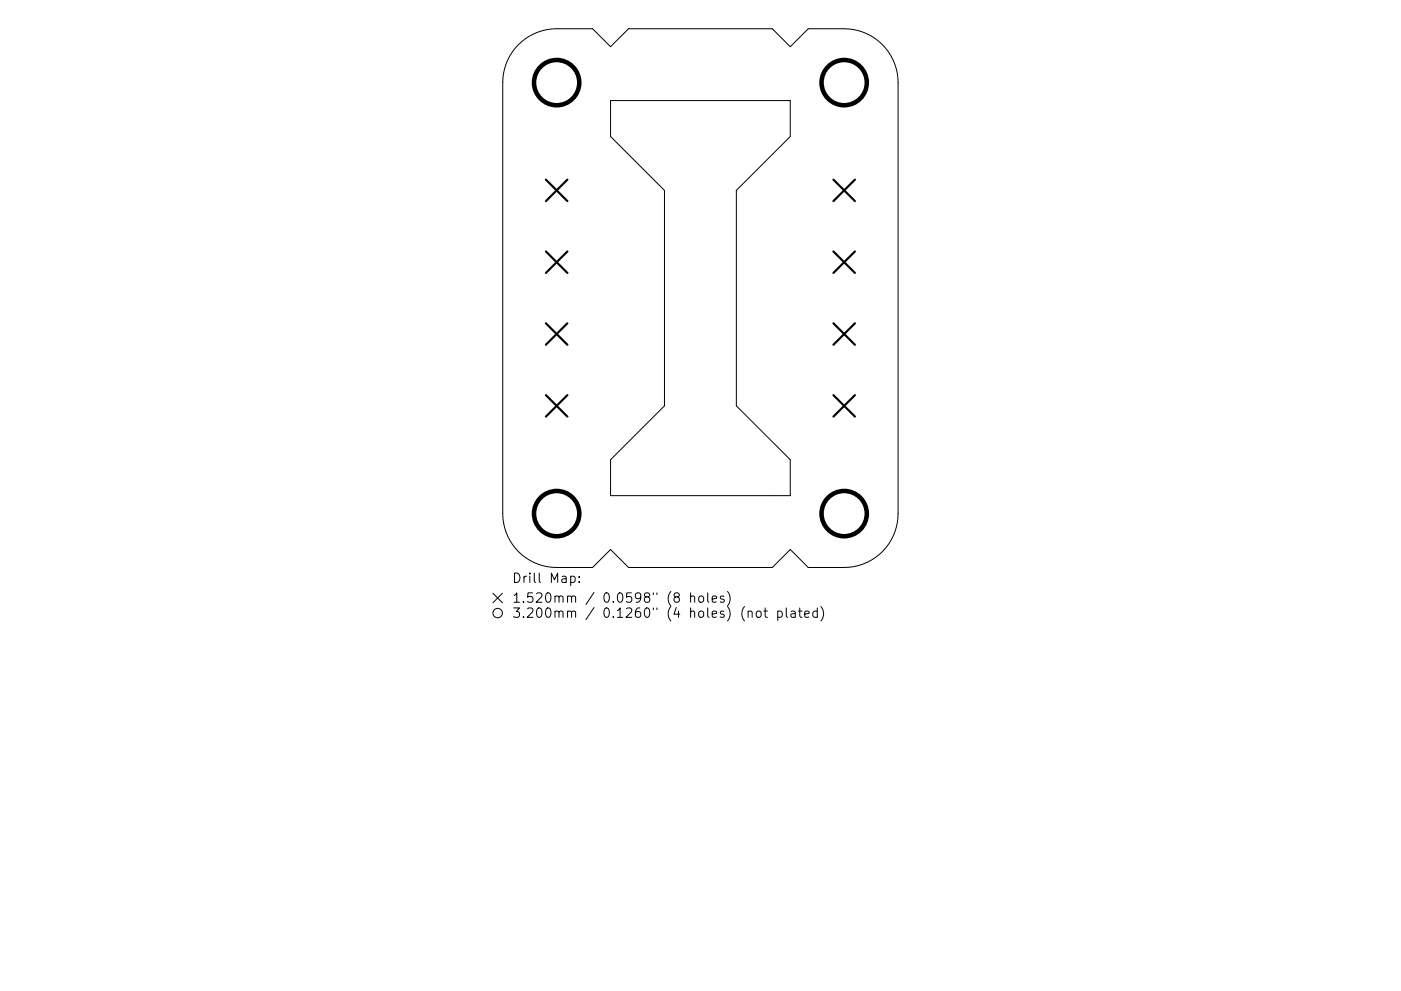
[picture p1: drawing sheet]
<svg xmlns="http://www.w3.org/2000/svg" width="297mm" height="210mm" viewBox="0 0 297 210" stroke-linecap="round" stroke-linejoin="round" font-family="sans-serif">
<defs><g id="words">
<g font-size="2.8">
<text x="108.5" y="123.7">Drill Map:</text>
<text x="108.5" y="127.9">1.520mm / 0.0598&quot; (8 holes)</text>
<text x="108.5" y="131.1">3.200mm / 0.1260&quot; (4 holes) (not plated)</text>
</g>
</g></defs>
<g fill="none" stroke="#000" stroke-width=".21">
<path d="M109.9 9.4a11.4 11.4 0 0 1 8.1-3.3h7.6l3.9 3.8 3.8-3.8h30.4l3.9 3.8 3.8-3.8h7.6a11.4 11.4 0 0 1 11.4 11.4v91.5a11.4 11.4 0 0 1-11.4 11.4h-7.6l-3.8-3.8-3.9 3.8h-30.4l-3.8-3.8-3.9 3.8h-7.6a11.4 11.4 0 0 1-11.4-11.4v-91.5a11.4 11.4 0 0 1 3.3-8.1zM129.5 21.3h38.1v7.7l-11.5 11.4v45.7l11.5 11.4v7.7h-38.1v-7.7l11.4-11.4v-45.7l-11.4-11.4zM104.5 125.9l2 2M106.5 125.9l-2 2M121 122.3l.6-.1 .3 .4v.6l-.1 .3h-.8M122.8 123.4v.2M122.8 122.3v.2M146.4 126.6a.5 .5 0 0 1 .9 .1v1.1M146.4 125.8v2M148.2 126.6a.54 .54 0 0 1 .6-.2 .54 .54 0 0 1 .4 .4v.6a.54 .54 0 0 1-.5 .4 .54 .54 0 0 1-.6-.4zM150 125.8v1.7l.3 .3M151 127.1l.9-.2v-.4l-.6-.1-.3 .3 .1 1h.8"/>
<path d="M153.5 126.5l-.5-.1-.3 .3 .1 .3 .7 .2v.5h-.8M154.2 125.5a2.29 2.29 0 0 1 0 3M158.6 129.8a.5 .5 0 0 1 .9 .1v1.1M160.5 129.7a.54 .54 0 0 1 .9 .3v.6a.54 .54 0 0 1-.5 .4 .54 .54 0 0 1-.6-.4v-.6zM161.9 129.6h.8M162.2 129v1.7l.1 .2 .4 .1M164.9 129.7l.6-.1 .4 .4v.6l-.2 .3h-.8M164.9 129.6v2M166.7 129v1.7l.3 .3M167.8 129.7h.7l.1 1.3M168.6 130.1l-.7 .1a.39 .39 0 0 0-.2 .4 .39 .39 0 0 0 .2 .4l.7-.1M169.3 129.6h.7"/>
<path d="M169.6 129v1.7l.1 .2 .3 .1M170.6 130.3l1-.2-.1-.4-.6-.1-.3 .3 .1 1h.8M173.3 129.7l-.6-.1-.4 .4v.6l.2 .3h.8M173.3 129v2M174 128.7a2.29 2.29 0 0 1 0 3"/>
<circle cx="105.5" cy="130.1" r="1"/>
</g>
<g fill="none" stroke="#000" stroke-width=".46">
<path d="M115.7 38.1l4.6 4.6M120.3 38.1l-4.6 4.6M176.7 38.1l4.6 4.6M181.3 38.1l-4.6 4.6M115.7 53.4l4.6 4.5M120.3 53.4l-4.6 4.5M176.7 53.4l4.6 4.5M181.3 53.4l-4.6 4.5M115.7 68.6l4.6 4.6M120.3 68.6l-4.6 4.6M176.7 68.6l4.6 4.6M181.3 68.6l-4.6 4.6"/>
<path d="M115.7 83.8l4.6 4.6M120.3 83.8l-4.6 4.6M176.7 83.8l4.6 4.6M181.3 83.8l-4.6 4.6"/>
</g>
<g fill="none" stroke="#000" stroke-width=".96">
<circle cx="118" cy="17.5" r="4.8"/>
<circle cx="179" cy="17.5" r="4.8"/>
<circle cx="118" cy="109" r="4.8"/>
<circle cx="179" cy="109" r="4.8"/>
</g>
<use href="#words"/>
</svg>
